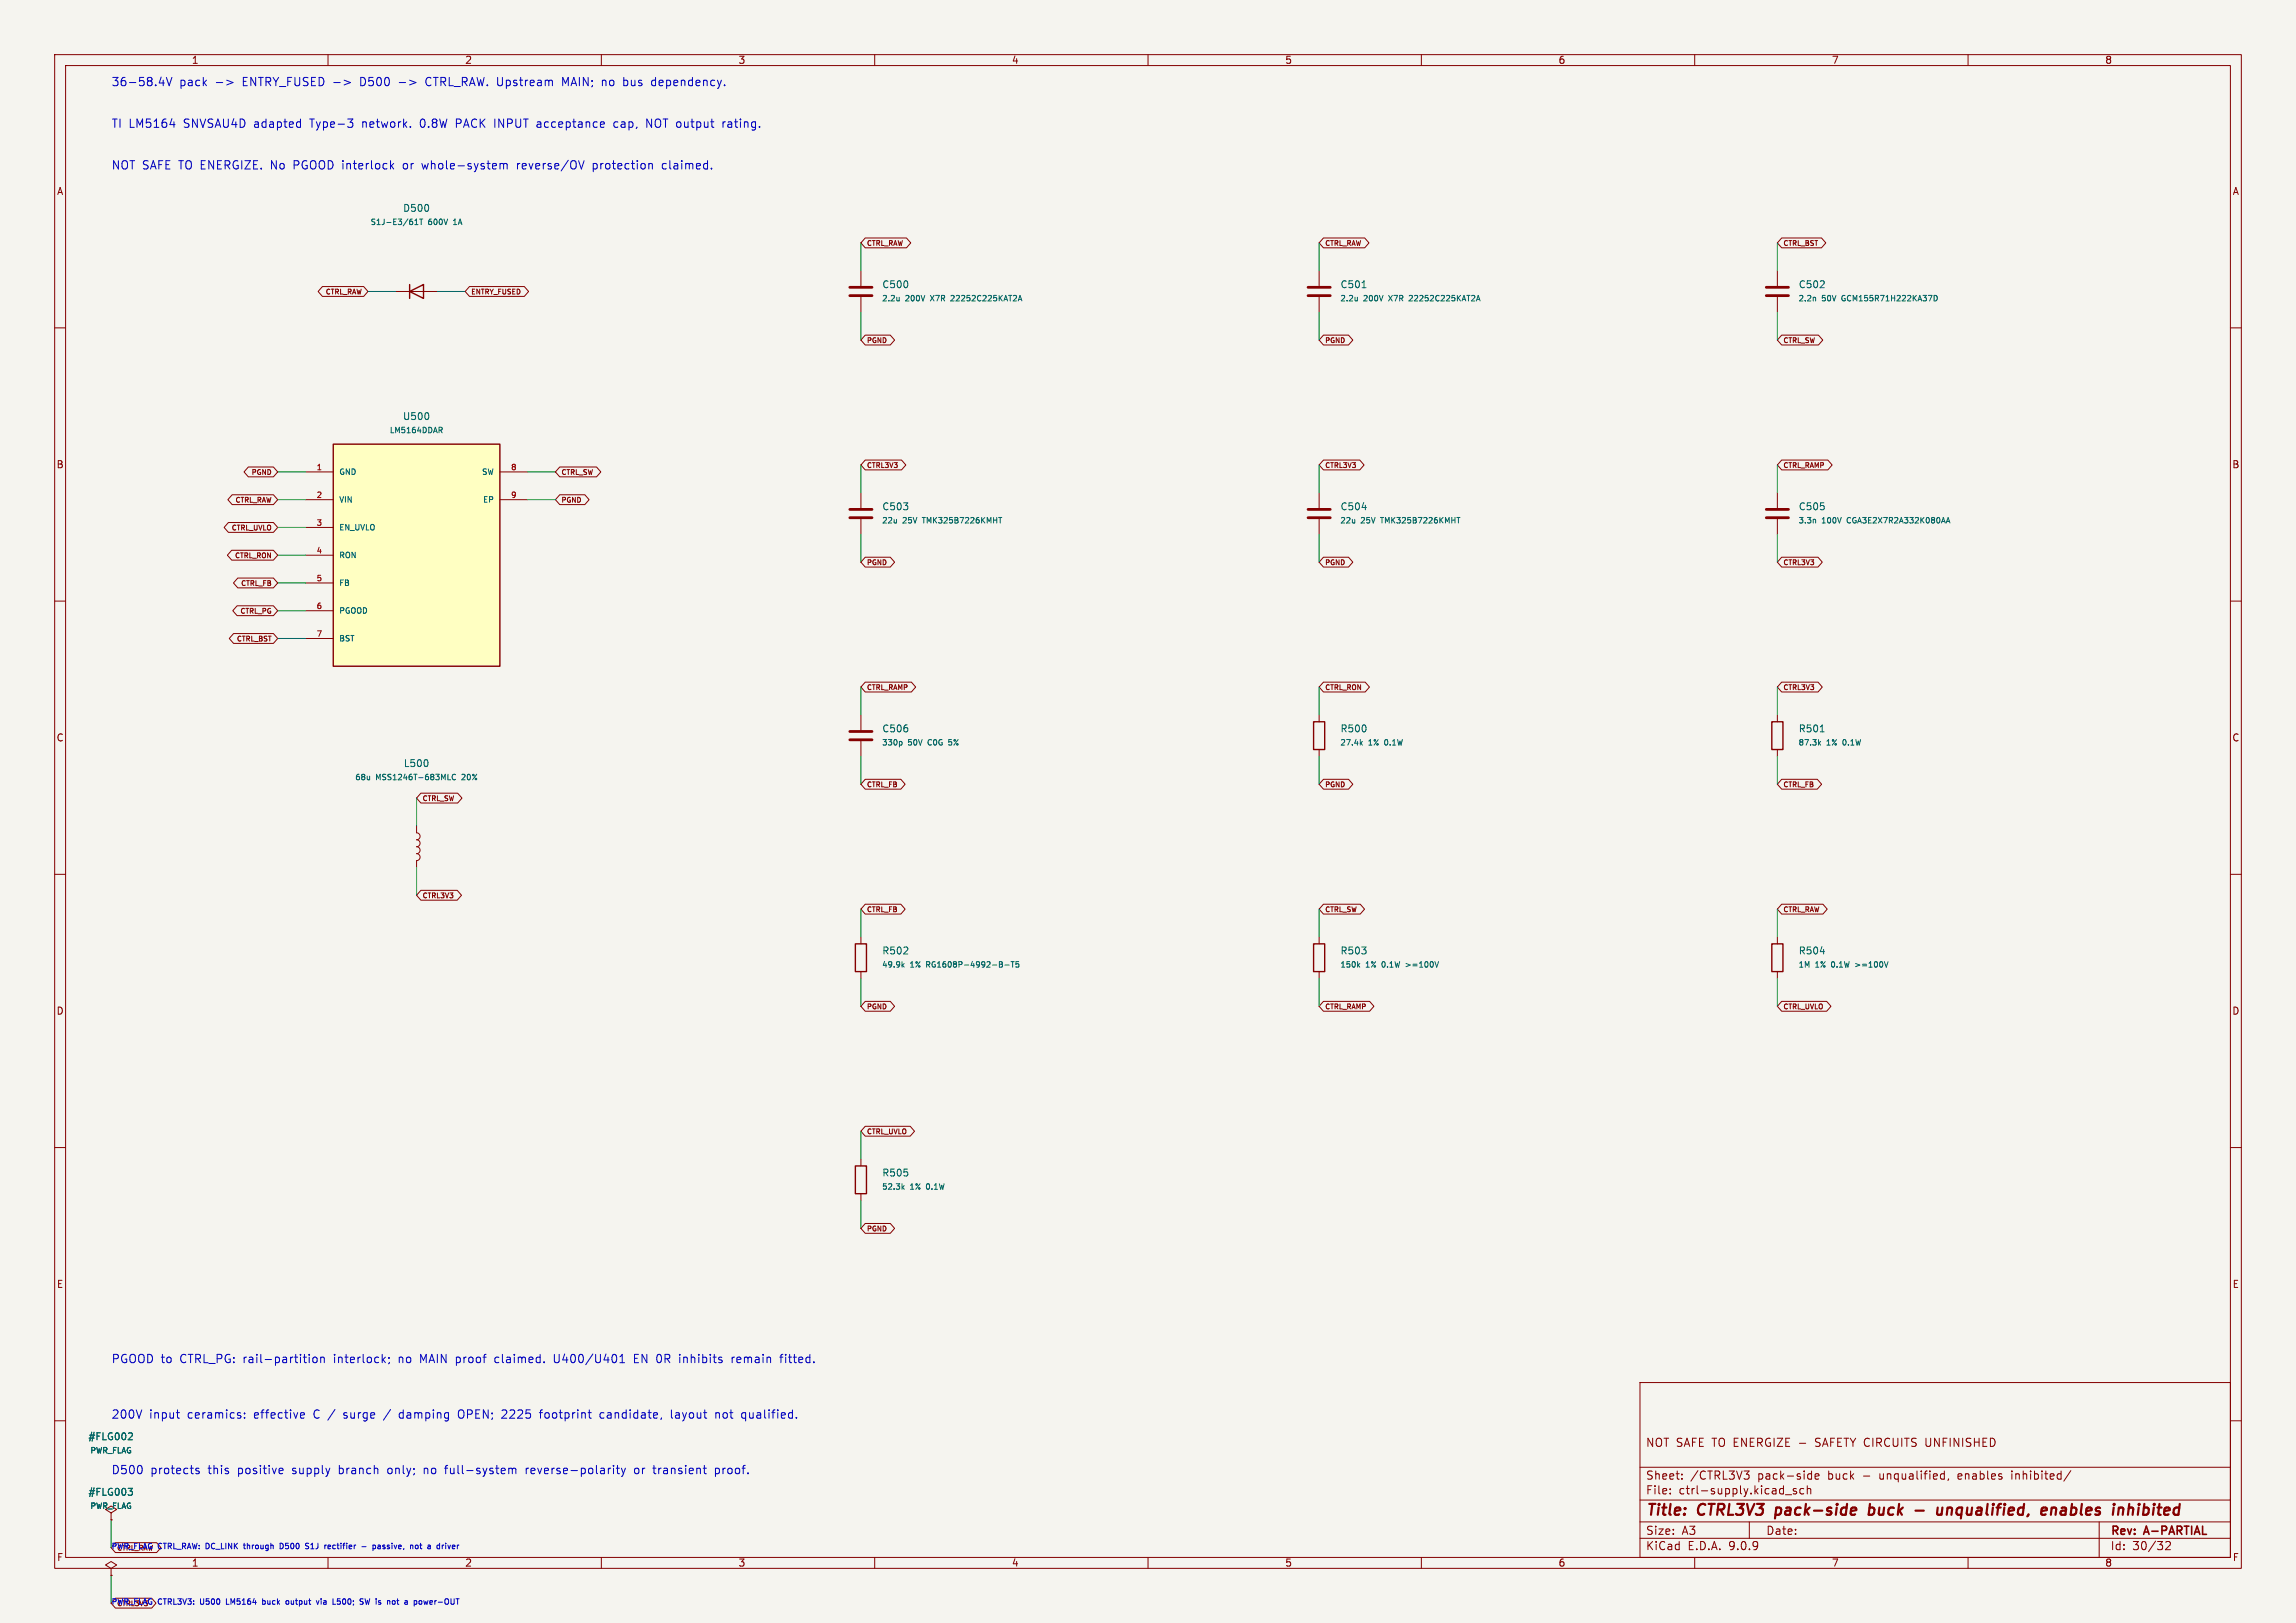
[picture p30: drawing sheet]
<svg xmlns="http://www.w3.org/2000/svg" width="420mm" height="297mm" viewBox="0 0 420 297" stroke-linecap="round" stroke-linejoin="round" font-family="sans-serif">
<defs><g id="words">
<g font-size="2.8" fill="#840000">
<text x="301" y="277.9">Title:</text>
<text x="310.6" y="277.9">CTRL3V3</text>
<text x="325.6" y="277.9">pack-side</text>
<text x="343.5" y="277.9">buck</text>
<text x="357.6" y="277.9">unqualified,</text>
<text x="377.5" y="277.9">enables</text>
<text x="391.4" y="277.9">inhibited</text>
</g>
<g font-size="2.1" fill="#0000c2">
<text x="20.3" y="16">36-58.4V</text>
<text x="32.8" y="16">pack</text>
<text x="44.5" y="16">ENTRY_FUSED -&gt;</text>
<text x="66.3" y="16">D500</text>
<text x="78.6" y="16">CTRL_RAW. Upstream</text>
<text x="103.8" y="16">MAIN;</text>
<text x="111.3" y="16">no</text>
<text x="115.3" y="16">bus</text>
<text x="120.6" y="16">dependency.</text>
<text x="20.3" y="23.6">TI LM5164</text>
<text x="33.6" y="23.6">SNVSAU4D</text>
<text x="46.6" y="23.6">adapted</text>
<text x="57" y="23.6">Type-3</text>
<text x="66.7" y="23.6">network.</text>
<text x="77.4" y="23.6">0.8W</text>
<text x="84.1" y="23.6">PACK INPUT</text>
<text x="99.2" y="23.6">acceptance</text>
<text x="113.4" y="23.6">cap,</text>
<text x="119.5" y="23.6">NOT output</text>
<text x="133.8" y="23.6">rating.</text>
<text x="20.3" y="31.2">NOT SAFE TO ENERGIZE.</text>
<text x="49.8" y="31.2">No</text>
<text x="54.1" y="31.2">PGOOD interlock</text>
<text x="74.4" y="31.2">or</text>
<text x="78.1" y="31.2">whole-system</text>
<text x="95.6" y="31.2">reverse/OV</text>
<text x="109.6" y="31.2">protection</text>
<text x="122.4" y="31.2">claimed.</text>
<text x="20.3" y="249.7">PGOOD to</text>
<text x="33" y="249.7">CTRL_PG: rail-partition</text>
<text x="61.4" y="249.7">interlock;</text>
<text x="73.3" y="249.7">no</text>
<text x="77.4" y="249.7">MAIN proof</text>
<text x="91.4" y="249.7">claimed.</text>
<text x="102.3" y="249.7">U400/U401</text>
<text x="117.1" y="249.7">EN 0R</text>
<text x="125.7" y="249.7">inhibits</text>
<text x="135.4" y="249.7">remain</text>
<text x="144.5" y="249.7">fitted.</text>
<text x="20.3" y="259.8">200V</text>
<text x="27.3" y="259.8">input</text>
<text x="34.3" y="259.8">ceramics:</text>
<text x="46.6" y="259.8">effective</text>
<text x="57.7" y="259.8">C /</text>
<text x="63.4" y="259.8">surge</text>
<text x="73.9" y="259.8">damping</text>
<text x="84.8" y="259.8">OPEN;</text>
<text x="93" y="259.8">2225</text>
<text x="100.1" y="259.8">footprint</text>
<text x="111.2" y="259.8">candidate,</text>
<text x="124.3" y="259.8">layout</text>
<text x="132.6" y="259.8">not</text>
<text x="137.6" y="259.8">qualified.</text>
<text x="20.3" y="270">D500</text>
<text x="27.5" y="270">protects</text>
<text x="38.1" y="270">this</text>
<text x="43.6" y="270">positive</text>
<text x="53.7" y="270">supply</text>
<text x="62.4" y="270">branch</text>
<text x="71.5" y="270">only;</text>
<text x="78.2" y="270">no</text>
<text x="82.3" y="270">full-system</text>
<text x="97.2" y="270">reverse-polarity</text>
<text x="117.2" y="270">or</text>
<text x="120.8" y="270">transient</text>
<text x="132.2" y="270">proof.</text>
</g>
<g font-size="2.1" fill="#840000">
<text x="301" y="265">NOT SAFE TO ENERGIZE -</text>
<text x="332.5" y="265">SAFETY CIRCUITS</text>
<text x="352.9" y="265">UNFINISHED</text>
<text x="301" y="273.7">File:</text>
<text x="301" y="271">Sheet:</text>
<text x="307.1" y="273.7">ctrl-supply.kicad_sch</text>
<text x="309.2" y="271">/CTRL3V3</text>
<text x="321.6" y="271">pack-side</text>
<text x="334.5" y="271">buck</text>
<text x="341" y="271">-</text>
<text x="344.2" y="271">unqualified,</text>
<text x="358.7" y="271">enables</text>
<text x="368.7" y="271">inhibited/</text>
<text x="301" y="281.1">Size:</text>
<text x="307.6" y="281.1">A3</text>
<text x="323" y="281.1">Date:</text>
<text x="386" y="281.3">Rev:</text>
<text x="392.4" y="281.3">A-PARTIAL</text>
<text x="301" y="283.9">KiCad</text>
<text x="308.7" y="283.9">E.D.A.</text>
<text x="316.3" y="283.9">9.0.9</text>
<text x="386" y="283.9">Id:</text>
<text x="390.1" y="283.9">30/32</text>
</g>
<g font-size="1.8" fill="#840000">
<text x="35" y="11.9">1</text>
<text x="85" y="11.9">2</text>
<text x="135" y="11.9">3</text>
<text x="185" y="11.9">4</text>
<text x="235" y="11.9">5</text>
<text x="285" y="11.9">6</text>
<text x="335" y="11.9">7</text>
<text x="385" y="11.9">8</text>
<text x="10.3" y="35.9">A</text>
<text x="408.3" y="35.9">A</text>
<text x="10.3" y="85.9">B</text>
<text x="408.2" y="85.9">B</text>
<text x="10.3" y="135.9">C</text>
<text x="408.2" y="135.9">C</text>
<text x="10.3" y="185.9">D</text>
<text x="408.2" y="185.9">D</text>
<text x="10.3" y="235.9">E</text>
<text x="408.3" y="235.9">E</text>
<text x="10.3" y="285.9">F</text>
<text x="35" y="286.9">1</text>
<text x="85" y="286.9">2</text>
<text x="135" y="286.9">3</text>
<text x="185" y="286.9">4</text>
<text x="235" y="286.9">5</text>
<text x="285" y="286.9">6</text>
<text x="335" y="286.9">7</text>
<text x="385" y="286.9">8</text>
<text x="408.3" y="285.9">F</text>
</g>
<g font-size="1.8" fill="#006464">
<text x="73.6" y="39">D500</text>
<text x="161.3" y="52.9">C500</text>
<text x="245.1" y="52.9">C501</text>
<text x="328.9" y="52.9">C502</text>
<text x="73.6" y="77.1">U500</text>
<text x="161.3" y="93.6">C503</text>
<text x="245.1" y="93.6">C504</text>
<text x="328.9" y="93.6">C505</text>
<text x="161.3" y="134.2">C506</text>
<text x="245.1" y="134.2">R500</text>
<text x="328.9" y="134.2">R501</text>
<text x="73.8" y="140.6">L500</text>
<text x="161.3" y="174.9">R502</text>
<text x="245.1" y="174.9">R503</text>
<text x="328.9" y="174.9">R504</text>
<text x="161.3" y="215.5">R505</text>
<text x="16.1" y="263.8">#FLG002</text>
<text x="16.1" y="273.9">#FLG003</text>
</g>
<g font-size="1.4" fill="#006464">
<text x="67.7" y="41.4">S1J-E3/61T</text>
<text x="78.3" y="41.4">600V</text>
<text x="83.1" y="41.4">1A</text>
<text x="161.3" y="55.3">2.2u</text>
<text x="165.6" y="55.3">200V</text>
<text x="170.4" y="55.3">X7R</text>
<text x="174.4" y="55.3">22252C225KAT2A</text>
<text x="245.1" y="55.3">2.2u</text>
<text x="249.4" y="55.3">200V</text>
<text x="254.2" y="55.3">X7R</text>
<text x="258.2" y="55.3">22252C225KAT2A</text>
<text x="328.9" y="55.3">2.2n</text>
<text x="333.3" y="55.3">50V</text>
<text x="337.1" y="55.3">GCM155R71H222KA37D</text>
<text x="71.2" y="79.5">LM5164DDAR</text>
<text x="62" y="87.1">GND</text>
<text x="88" y="87.1">SW</text>
<text x="62" y="92.2">VIN</text>
<text x="88.2" y="92.2">EP</text>
<text x="161.3" y="96">22u</text>
<text x="165.1" y="96">25V</text>
<text x="169" y="96">TMK325B7226KMHT</text>
<text x="245.1" y="96">22u</text>
<text x="249" y="96">25V</text>
<text x="252.8" y="96">TMK325B7226KMHT</text>
<text x="328.9" y="96">3.3n</text>
<text x="333.3" y="96">100V</text>
<text x="338.1" y="96">CGA3E2X7R2A332K080AA</text>
<text x="62" y="97.3">EN_UVLO</text>
<text x="62" y="102.3">RON</text>
<text x="62" y="107.4">FB</text>
<text x="62" y="112.5">PGOOD</text>
<text x="62" y="117.6">BST</text>
<text x="161.3" y="136.6">330p</text>
<text x="166.1" y="136.6">50V</text>
<text x="169.9" y="136.6">C0G</text>
<text x="174" y="136.6">5%</text>
<text x="245.1" y="136.6">27.4k</text>
<text x="250.3" y="136.6">1%</text>
<text x="253.5" y="136.6">0.1W</text>
<text x="328.9" y="136.6">87.3k</text>
<text x="334.1" y="136.6">1%</text>
<text x="337.3" y="136.6">0.1W</text>
<text x="64.9" y="143">68u</text>
<text x="68.8" y="143">MSS1246T-683MLC</text>
<text x="84.7" y="143">20%</text>
<text x="161.3" y="177.3">49.9k</text>
<text x="166.5" y="177.3">1%</text>
<text x="169.6" y="177.3">RG1608P-4992-B-T5</text>
<text x="245.1" y="177.3">150k</text>
<text x="249.8" y="177.3">1%</text>
<text x="253" y="177.3">0.1W</text>
<text x="257.6" y="177.3">&gt;=100V</text>
<text x="328.9" y="177.3">1M</text>
<text x="332" y="177.3">1%</text>
<text x="335.2" y="177.3">0.1W</text>
<text x="339.8" y="177.3">&gt;=100V</text>
<text x="161.3" y="217.9">52.3k</text>
<text x="166.5" y="217.9">1%</text>
<text x="169.6" y="217.9">0.1W</text>
<text x="16.4" y="266.2">PWR_FLAG</text>
<text x="16.4" y="276.3">PWR_FLAG</text>
</g>
<g font-size="1.4" fill="#a90000">
<text x="57.8" y="86.1">1</text>
<text x="93.4" y="86.1">8</text>
<text x="57.8" y="91.2">2</text>
<text x="93.4" y="91.2">9</text>
<text x="57.8" y="96.3">3</text>
<text x="57.8" y="101.3">4</text>
<text x="57.8" y="106.4">5</text>
<text x="57.8" y="111.5">6</text>
<text x="57.8" y="116.6">7</text>
</g>
<g font-size="1.4" fill="#0000c2">
<text x="20.3" y="283.7">PWR_FLAG</text>
<text x="45.1" y="283.7">through</text>
<text x="51.9" y="283.7">D500</text>
<text x="56.9" y="283.7">S1J</text>
<text x="60.6" y="283.7">rectifier</text>
<text x="67.6" y="283.7">-</text>
<text x="69.9" y="283.7">passive,</text>
<text x="77" y="283.7">not</text>
<text x="80.5" y="283.7">a</text>
<text x="82.4" y="283.7">driver</text>
<text x="20.3" y="293.9">PWR_FLAG CTRL3V3:</text>
<text x="36.8" y="293.9">U500</text>
<text x="41.8" y="293.9">LM5164</text>
<text x="48.7" y="293.9">buck</text>
<text x="53.3" y="293.9">output</text>
<text x="59.1" y="293.9">via</text>
<text x="62.4" y="293.9">L500;</text>
<text x="67.6" y="293.9">SW is</text>
<text x="73.1" y="293.9">not</text>
<text x="76.5" y="293.9">a</text>
<text x="78.5" y="293.9">power-OUT</text>
</g>
<g font-size="1.3" fill="#840000">
<text x="158.5" y="45.2">CTRL_RAW</text>
<text x="242.3" y="45.2">CTRL_RAW</text>
<text x="326.1" y="45.2">CTRL_BST</text>
<text x="59.4" y="54.1">CTRL_RAW</text>
<text x="86.1" y="54.1">ENTRY_FUSED</text>
<text x="158.5" y="63">PGND</text>
<text x="242.3" y="63">PGND</text>
<text x="326.1" y="63">CTRL_SW</text>
<text x="45.9" y="87.1">PGND</text>
<text x="102.6" y="87.1">CTRL_SW</text>
<text x="158.5" y="85.8">CTRL3V3</text>
<text x="242.3" y="85.8">CTRL3V3</text>
<text x="326.1" y="85.8">CTRL_RAMP</text>
<text x="42.9" y="92.2">CTRL_RAW</text>
<text x="102.6" y="92.2">PGND</text>
<text x="42.2" y="97.3">CTRL_UVLO</text>
<text x="42.8" y="102.3">CTRL_RON</text>
<text x="43.9" y="107.4">CTRL_FB</text>
<text x="158.5" y="103.6">PGND</text>
<text x="242.3" y="103.6">PGND</text>
<text x="326.1" y="103.6">CTRL3V3</text>
<text x="43.8" y="112.5">CTRL_PG</text>
<text x="43.2" y="117.6">CTRL_BST</text>
<text x="158.5" y="126.5">CTRL_RAMP</text>
<text x="242.3" y="126.5">CTRL_RON</text>
<text x="326.1" y="126.5">CTRL3V3</text>
<text x="77.2" y="146.8">CTRL_SW</text>
<text x="158.5" y="144.3">CTRL_FB</text>
<text x="242.3" y="144.3">PGND</text>
<text x="326.1" y="144.3">CTRL_FB</text>
<text x="77.2" y="164.6">CTRL3V3</text>
<text x="158.5" y="167.1">CTRL_FB</text>
<text x="242.3" y="167.1">CTRL_SW</text>
<text x="326.1" y="167.1">CTRL_RAW</text>
<text x="158.5" y="184.9">PGND</text>
<text x="242.3" y="184.9">CTRL_RAMP</text>
<text x="326.1" y="184.9">CTRL_UVLO</text>
<text x="158.5" y="207.8">CTRL_UVLO</text>
<text x="158.5" y="225.5">PGND</text>
</g>
<g font-size="1.3" fill="#0000c2">
<text x="21.3" y="284">CTRL_RAW CTRL_RAW: DC_LINK</text>
<text x="21.3" y="294.1">CTRL3V3</text>
</g>
</g></defs>
<path d="M0 0h420v297h-420z" fill="#f5f4ef" stroke="#f5f4ef" stroke-width=".18"/>
<g fill="none" stroke="#840000" stroke-width=".18">
<path d="M10 10h400v277h-400zM12 12h396v273h-396zM60 10v2M110 10v2M160 10v2M210 10v2M260 10v2M310 10v2M360 10v2M72.4 53.3h7.6M157.5 49.5v2.8M157.5 54.4v2.8"/>
<path d="M241.3 49.5v2.8M241.3 54.4v2.8M325.1 49.5v2.8M325.1 54.4v2.8M10 60h2M408 60h2M157.5 90.2v2.8M157.5 95v2.8M241.3 90.2v2.8M241.3 95v2.8M325.1 90.2v2.8M325.1 95v2.8"/>
<path d="M10 110h2M408 110h2M157.5 130.8v2.8M157.5 135.6v2.8M241.3 130.8v1.3M241.3 137.2v1.2M325.1 130.8v1.3M325.1 137.2v1.2M10 160h2M76.2 151.1v1.3a.64 .64 0 0 1 .6 .6 .64 .64 0 0 1-.6 .7M76.2 153.7a.64 .64 0 0 1 .6 .6 .64 .64 0 0 1-.6 .6 .64 .64 0 0 1 .6 .7 .64 .64 0 0 1-.6 .6 .64 .64 0 0 1 .6 .7 .64 .64 0 0 1-.6 .6v1.3M408 160h2"/>
<path d="M241.3 171.5v1.2M241.3 177.8v1.3M325.1 171.5v1.2M325.1 177.8v1.3M10 210h2M157.5 212.1v1.3M157.5 218.4v1.3M408 210h2M300 253h108v32h-108zM10 260h2M300 278.5h108M300 274.5h108"/>
<path d="M300 268.5h108M305.5 273.2v.2M305.5 272.5v.1M307.7 270.5v.2M307.7 269.8v.1M319 269.2h.9l-.5 .6 .5 .1v.5l-.2 .3h-.5M320 278.5v3M326.6 273.5h1.1M328.6 272.5l-.4-.1-.2 .2 .1 .2 .5 .2v.3h-.6M329.9 272.5l-.4-.1-.3 .3v.4l.2 .2h.5M330.6 272.5l.2-.1 .4 .1v.9M330.6 271.9v1.5"/>
<path d="M330.9 269.7l.5 .1M331.4 270.6l-.5 .1M331.4 269.2v1.5M332 270.2l.7-.2v-.2l-.5-.1-.2 .2 .1 .7h.6M352.3 263.2v1.2l.1 .2M355.2 269.7l.5 .1M355.7 270.6l-.5 .1M355.7 269.2v1.5M356.4 270.6l-.1 .3M368 269.2v.1M368 269.7v1M378.8 269.1l-1.3 1.9"/>
<path d="M384 278.5v6.5M408 260h2M20.3 287l1-.6-1-.7-1 .7 1 .6v1.3M20.3 288.3h.1M60 285v2M110 285v2M160 285v2M210 285v2M260 285v2M300 281.5h108M310 285v2M360 285v2"/>
<path d="M396.2 282.2l.5-.1 .2 .1 .1 .3-.9 1.1h.9"/>
</g>
<g fill="none" stroke="#840000" stroke-width=".4">
<path d="M324.9 275.9l-.2 2M342 276l.2-.1 .5 .1M342.1 275.2l-.3 2M342.7 277a.66 .66 0 0 1-.9 .1M350.4 276.4h1.5M354.5 275.9l-.1 1.2a.57 .57 0 0 0 .8-.1M355.3 275.9l-.2 1.3M356.3 275.9l-.2 1.3M357 276a.57 .57 0 0 0-.8 .1M373.8 275.9l.5 .1 .1 .3-1 .2M374.2 277.1l-.2 .1M375.3 276.1a.49 .49 0 0 1 .8 .1l-.1 1"/>
<path d="M375.3 275.9l-.2 1.3M389.4 276.1a.49 .49 0 0 1 .8 .1l-.1 1M389.5 275.2l-.3 2"/>
</g>
<path d="M74.9 53.3l2.6-1.2v2.5zM74.9 52.1v2.5M240.3 132.1h2v5.1h-2zM324.1 132.1h2v5.1h-2zM240.3 172.7h2v5.1h-2zM324.1 172.7h2v5.1h-2zM156.5 213.4h2v5h-2z" fill="none" stroke="#840000" stroke-width=".25"/>
<g fill="none" stroke="#006464" stroke-width=".18">
<path d="M75.9 41.1h.6M75.9 40.4l.3-.3v1M76.8 40.1h.5M77 40.1v1M164.5 54.4v.7M164.5 55l-.2 .1M174.5 54.5l-.6 .6h.6M186.3 54.8h.5M186.6 54.1l.3 1M248.3 54.4v.7M248.3 55l-.2 .1M249.2 52.6h.7"/>
<path d="M258.3 54.5l-.6 .6h.7M270.2 54.8h.4M270.4 54.1l.3 1M332 54.4l.1 .1v.6M353.8 54.1a.51 .51 0 0 1 .6 .5 .51 .51 0 0 1-.6 .5zM182.7 94.7h.5M183 94.7v1M249.2 92.9h.7M266.5 94.7h.6M266.8 94.7v1M332 95l.1 .2v.5M356 95.7l.4-1 .3 1"/>
<path d="M356.1 95.4h.5M78.2 139.3v.7M164.8 135.7l.2 .2v.3l-.2 .2M248.9 136l.3 .4M249.2 135.7l-.4 .4M332.7 136l.3 .4M333 133.9h.7M333 135.7l-.4 .4M81.9 142.7h.5M83.3 141.8a.45 .45 0 0 0-.6 .4 .45 .45 0 0 0 .6 .4M248.4 176.6l.3 .4M248.7 176.3l-.4 .4"/>
<path d="M263.1 176l-.3 1M333 174.1h.8M345.4 176l-.4 1M165.1 217.2l.3 .4M165.4 217l-.4 .3M23.4 272.4h.8l-.4 .4M24 272.8l.2 .3v.3l-.2 .2"/>
</g>
<g fill="none" stroke="#840000" stroke-width=".51">
<path d="M155.4 52.6h4.1M155.4 54.1h4.1M239.3 52.6h4M239.3 54.1h4M323.1 52.6h4.1M323.1 54.1h4.1M155.4 93.2h4.1M155.4 94.7h4.1M239.3 93.2h4M239.3 94.7h4M323.1 93.2h4.1M323.1 94.7h4.1"/>
<path d="M155.4 133.9h4.1M155.4 135.4h4.1"/>
</g>
<path d="M61 81.3h30.4v40.6h-30.4z" fill="#ffffc2"/>
<path d="M61 81.3h30.4v40.6h-30.4zM156.5 172.7h2v5.1h-2z" fill="none" stroke="#840000" stroke-width=".25"/>
<g fill="none" stroke="#840000" stroke-width=".18">
<path d="M59 52.4h7.5l.8 .9-.8 .9h-7.5l-.8-.9zM85.9 52.4h10l.8 .9-.8 .9h-10l-.8-.9zM158.3 43.5h7.5l.8 1-.8 .9h-7.5l-.8-.9zM242.1 43.5h7.5l.8 1-.8 .9h-7.5l-.8-.9zM325.9 43.5h7.3l.8 1-.8 .9h-7.3l-.8-.9zM158.3 61.3h4.6l.7 .9-.7 .9h-4.6l-.8-.9zM242.1 61.3h4.6l.8 .9-.8 .9h-4.6l-.8-.9zM325.9 61.3h6.7l.8 .9-.8 .9h-6.7l-.8-.9zM41.8 95.6h8.2l.8 .9-.8 .9h-8.2l-.8-.9zM42.5 90.5h7.5l.8 .9-.8 .9h-7.5l-.8-.9zM45.4 85.5h4.6l.8 .9-.8 .9h-4.6l-.8-.9zM55.9 86.4h5.1"/>
<path d="M55.9 91.4h5.1M55.9 96.5h5.1M91.4 86.4h5.1M91.4 91.4h5.1M102.4 85.5h6.7l.8 .9-.8 .9h-6.7l-.8-.9zM102.4 90.5h4.6l.8 .9-.8 .9h-4.6l-.8-.9zM158.3 84.2h6.6l.8 .9-.8 .9h-6.6l-.8-.9zM242.1 84.2h6.6l.8 .9-.8 .9h-6.6l-.8-.9zM325.9 84.2h8.5l.7 .9-.7 .9h-8.5l-.8-.9zM42.4 100.7h7.6l.8 .9-.8 .9h-7.6l-.8-.9zM42.7 115.9h7.3l.8 .9-.8 .9h-7.3l-.8-.9zM43.4 110.9h6.6l.8 .9-.8 .9h-6.6l-.8-.9z"/>
<path d="M43.5 105.8h6.5l.8 .9-.8 .9h-6.5l-.8-.9zM55.9 101.6h5.1M55.9 106.7h5.1M55.9 111.8h5.1M55.9 116.8h5.1M158.3 102h4.6l.7 .9-.7 .9h-4.6l-.8-.9zM242.1 102h4.6l.8 .9-.8 .9h-4.6l-.8-.9zM325.9 102h6.7l.7 .9-.7 .9h-6.7l-.8-.9zM158.3 124.8h8.4l.8 .9-.8 .9h-8.4l-.8-.9zM242.1 124.8h7.6l.8 .9-.8 .9h-7.6l-.8-.9zM325.9 124.8h6.7l.7 .9-.7 .9h-6.7l-.8-.9zM77 145.1h6.7l.8 1-.8 .9h-6.7l-.8-.9z"/>
<path d="M158.3 142.6h6.5l.8 .9-.8 .9h-6.5l-.8-.9zM242.1 142.6h4.6l.8 .9-.8 .9h-4.6l-.8-.9zM325.9 142.6h6.5l.8 .9-.8 .9h-6.5l-.8-.9zM77 162.9h6.6l.8 .9-.8 .9h-6.6l-.8-.9zM157.5 171.5v1.2M157.5 177.8v1.3M158.3 165.5h6.5l.8 .9-.8 .9h-6.5l-.8-.9zM242.1 165.5h6.7l.8 .9-.8 .9h-6.7l-.8-.9zM325.9 165.5h7.6l.7 .9-.7 .9h-7.6l-.8-.9zM158.3 183.2h4.6l.7 1-.7 .9h-4.6l-.8-.9zM242.1 183.2h8.4l.8 1-.8 .9h-8.4l-.8-.9zM325.9 183.2h8.2l.8 1-.8 .9h-8.2l-.8-.9z"/>
<path d="M158.3 206.1h8.2l.8 .9-.8 .9h-8.2l-.8-.9zM158.3 223.9h4.6l.7 .9-.7 .9h-4.6l-.8-.9zM20.3 276.9l1-.7-1-.6-1 .6 1 .7v1.2M20.3 278.1h.1M20.3 288.3h.1M21.1 292.5h6.7l.7 .9-.7 .9h-6.7l-.8-.9zM21.1 282.3h7.6l.7 .9-.7 .9h-7.6l-.8-.9z"/>
</g>
<path d="M78.4 75.8v.7M80.6 78.7l.3 .5M80.7 78.2l.2 .2-.2 .3M165.1 176.6l.3 .4M165.4 176.3l-.4 .4M183.8 176.6h.8M184.9 176h.6M185.2 176v1M186.3 176h-.4l-.1 .5 .5-.1v.5l-.1 .1-.4-.1M23.4 272.4h.8l-.4 .4M24 262.2l.2 .2v.3l-.8 .8h.8M24 272.8l.2 .3v.3l-.2 .2" fill="none" stroke="#006464" stroke-width=".18"/>
<g fill="none" stroke="#009600" stroke-width=".18">
<path d="M67.3 53.3h5.1M80 53.3h5.1M157.5 44.5v5M157.5 57.2v5M241.3 44.5v5M241.3 57.2v5M325.1 44.5v5M325.1 57.2v5M50.8 96.5h5.1M50.8 91.4h5.1M50.8 86.4h5.1M96.5 91.4h5.1"/>
<path d="M96.5 86.4h5.1M157.5 85.1v5.1M157.5 97.8v5.1M241.3 85.1v5.1M241.3 97.8v5.1M325.1 85.1v5.1M325.1 97.8v5.1M50.8 116.8h5.1M50.8 111.8h5.1M50.8 101.6h5.1M50.8 106.7h5.1M157.5 125.7v5.1"/>
<path d="M157.5 138.4v5.1M241.3 125.7v5.1M241.3 138.4v5.1M325.1 125.7v5.1M325.1 138.4v5.1M76.2 146.1v5M76.2 158.8v5M157.5 166.4v5.1M157.5 179.1v5.1M241.3 166.4v5.1M241.3 179.1v5.1M325.1 166.4v5.1"/>
<path d="M325.1 179.1v5.1M157.5 207v5.1M157.5 219.7v5.1M20.3 278.1v5.1M20.3 288.3v5.1"/>
</g>
<g fill="none" stroke="#0000c2" stroke-width=".18">
<path d="M29.1 15.2h1M29.9 14.7v1M30.4 14.2l.5 1.5 .6-1.5M39.6 15.1h1.1M41.5 14.7l1.1 .4-1.1 .4M62.9 14.7l1.2 .4-1.2 .4M73 15.1h1.2M74.9 14.7l1.2 .4-1.2 .4M78 14.5v.8M103.4 15.3l-.5-1.1v1.5M110.3 14.7h.5M114.3 14.7l.5 .1"/>
<path d="M114.8 15.5l-.5 .2M119.3 14.7h.6M119.3 15.6h.6M119.9 14.2v1.5M31.1 22.8h.9M54.8 22.3l.2 .1M55 21.8v1.5M55 23.2l-.2 .1M63.6 21.8h.9l-.5 .6M64.3 22.4l.2 .3v.3l-.2 .3M71.6 30.3l.4 .6M72 29.9l-.6 .6"/>
<path d="M73.8 30.1v.7M77.2 29.9l.3 1M83.5 22.6h.6M84.1 21.8h-.6v1.5M91.5 30l.4-.1 .2 .2M92.1 30.1l.2-.2 .4 .1 .1 .9M92.1 30.1v.8M94.7 29.9v1M95.1 29.9l-.3 .1-.1 .2M98.3 23.2l.5 .1M98.7 22.3l-.4 .1M98.8 22.7l-.5 .1"/>
<path d="M108.5 30h.6M108.5 29.9v1.5M108.5 30.9h.6M112.9 22.3h-.3l-.3 .3 .1 .6 .5 .1M118.3 23.3v-1.5l.9 1.5M121.9 30l-.5-.1-.3 .3v.4l.2 .3h.6M132.3 22.3v1M132.7 22.3l-.3 .1-.1 .2M133.2 22.8v.4M32.2 258.5h.6M32.5 259.5h.3M43.9 259l.2 .2-.2 .3"/>
<path d="M43.9 258.5l.1 .1M44.7 259.4v.1M44.7 258.6v.1M55 258.6l.5-.1 .2 .4-.7 .1M55 259.5h.6M56.6 247.8v.2M56.6 248.4v1M57.4 248.4h.3l.3 .2v.5l-.3 .3-.3-.1-.2-.2v-.5zM58.7 248.5l.2-.1h.3l.1 1M58.7 248.4v1M70.1 248.8l.4 .6M70.5 248.4l-.6 .5"/>
<path d="M71.1 248.4v.2M71.2 249.3l-.1 .3M71.4 257.9l-1.3 2M73.3 258.5l-.3 .3v.4l.3 .3M84.2 258l-.1 .1a.97 .97 0 0 0 .1 1.4M90.8 248.4l-.3 .2v.5l.3 .3M92.4 258l-.5 .1M92.6 258.7l-.8 .8h.9M98.7 258.5h.5M99.2 258l-.3 .2v1.3M101.4 247.8v1.3l.2 .2 .4 .1M110.5 258.6l-.5-.1-.2 .3v.4l.1 .3h.6"/>
<path d="M113.4 249.4h.9M113.4 248.3l.4-.5v1.6M116.1 248.6h.5M116.8 247.8h-.7v1.6h.7M122.8 258v1.3l.2 .2M123.8 258.5l-.2 .1M123.8 258.9a.3 .3 0 0 0-.3 .3 .3 .3 0 0 0 .3 .3M125.1 248.4v1M125.1 248.4v.1M130.9 258.7l.3-.2 .3 .1 .1 .9M130.9 258.5v1M133.9 248.4v1"/>
<path d="M134.4 248.4h-.3l-.2 .2M134.9 248.4v.9M135.5 248.7l-.7 .2M136.2 258.5l.2 .1M136.4 258.5v1.5M136.4 259.5h-.2M142.6 248.4h.6M143.2 247.8l-.4 .3v1.3M143.7 247.8v.2M143.7 248.4v1M36.4 268.7h-.4l-.2 .2 .1 .2 .5 .2v.3h-.6M51.3 268.7h.4l.1 .3-.8 .2"/>
<path d="M51.7 269.6l-.4 .1M81.3 268.7h.6M81.6 268.2l-.1 1.5M93.1 268.8l.4-.1 .2 .2M93.1 268.7v1M93.7 268.9l.2-.2h.4l.1 1M93.7 268.9v.8M96.3 268.7v1M96.7 268.7h-.3l-.1 .3M112.7 268.7h.6M112.9 268.2v1.3l.4 .2M113.7 268.7l.3 1"/>
<path d="M114 269.7l-.1 .3-.2 .2M114.4 268.7l-.4 1M116.6 268.7h-.4l-.1 .3v.5l.5 .2M119.4 268.7h.6M119.7 269.6l.3 .1M130.9 268.7h.4l.3 .3v.4l-.1 .2h-.6M130.9 268.7v1.5M41.4 292.6v1h.5M44.5 282.7h.4M48 293.5l.3 .1M48 292.6v1M48.3 292.9l-.3 .1"/>
<path d="M51.6 282.5l-.4-.1v1h.4M52.8 293.1l-.2-.2-.3 .2 .1 .4 .2 .1 .2-.2M56.5 282.5l-.4-.1-.2 .2 .1 .2 .5 .3M56.5 283.2l-.2 .2h-.4M57.9 292.9l.2 .7 .3-.7M59.6 282.7h.1M60.3 282.7l-.3 .2v.5h.3M60.5 283l-.5 .1M61.7 293.5l.4 .1M62.2 292.6h-.5v.4h.4M66 292.6h.4M66.2 283h.8"/>
<path d="M66.2 293.1l.2 .2-.2 .3M66.8 292.6l.2 1 .2-.7M68.2 282.8l.3-.1 .2 .2v.3l-.2 .2M68.2 282.7v1.1M69.1 282.8h.4M69.6 283l-.5 .2 .1 .2h.4M72.2 293l.1 .1-.1 .4M72.6 292.9h.4M75.4 282.7l.1 .2v.5M75.8 293h.4M75.8 293.5h.4M75.8 292.9v1"/>
<path d="M76.1 282.8l.2-.1 .2 .2v.3l-.2 .2-.3-.2zM77.7 293.6l.2-.5 .2 .5M80.1 282.7l-.2 .2v.3l.2 .2M80.4 282.4v1M81.5 282.4v.1M81.5 282.4l.1 .1M81.9 282.7l.3 .7"/>
</g>
<use href="#words"/>
</svg>
